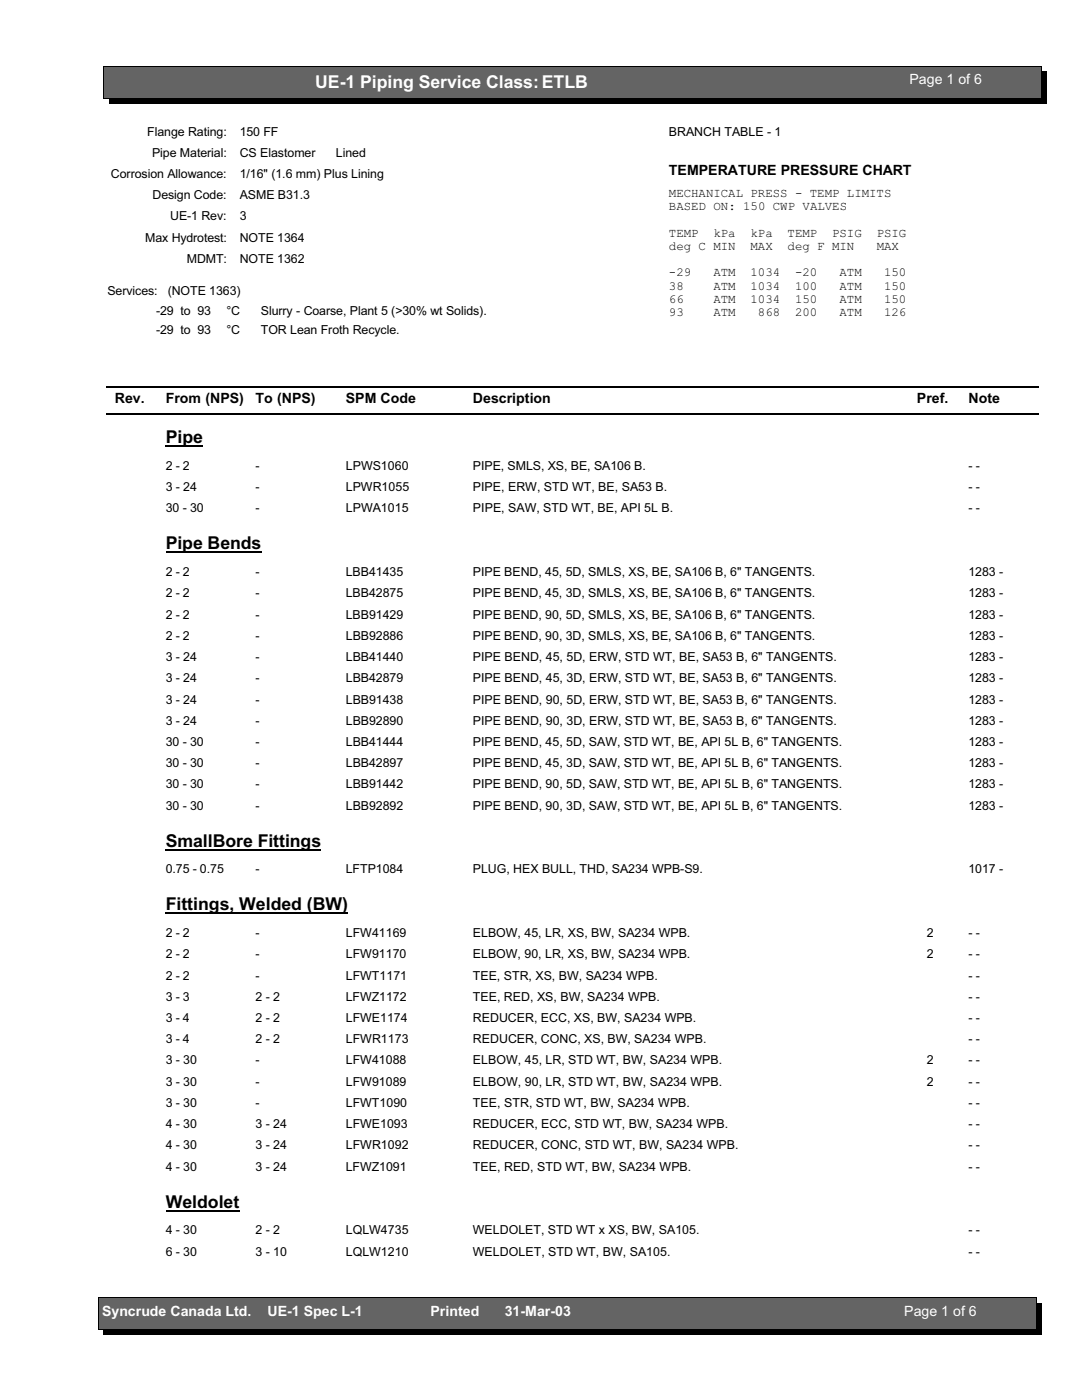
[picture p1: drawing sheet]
<svg xmlns="http://www.w3.org/2000/svg" width="216mm" height="279mm" viewBox="0 0 216 279" stroke-linecap="round" stroke-linejoin="round" font-family="sans-serif">
<defs><g id="words">
<text font-size="3.5" fill="#fff" x="62.9" y="17.5">UE-1 Piping Service Class:ETLB</text>
<g font-size="3.5">
<text x="33.1" y="88.5">Pipe</text>
<text x="33.1" y="109.6">Pipe Bends</text>
<text x="33.1" y="169">SmallBore Fittings</text>
<text x="33.1" y="181.7">Fittings, Welded (BW)</text>
<text x="33.1" y="241">Weldolet</text>
</g>
<g font-size="2.8" fill="#fff">
<text x="181.5" y="16.7">Page 1 of 6</text>
<text x="20.4" y="262.6">Syncrude Canada Ltd.</text>
<text x="53.4" y="262.6">UE-1 Spec L-1</text>
<text x="85.9" y="262.6">Printed</text>
<text x="100.7" y="262.6">31-Mar-03</text>
<text x="180.4" y="262.6">Page 1 of 6</text>
</g>
<g font-size="2.8">
<text x="133.5" y="34.8">TEMPERATURE PRESSURE CHART</text>
<text x="22.9" y="80.4">Rev.</text>
<text x="33.1" y="80.4">From (NPS)</text>
<text x="51" y="80.4">To (NPS)</text>
<text x="69" y="80.4">SPM Code</text>
<text x="94.4" y="80.4">Description</text>
<text x="183" y="80.4">Pref.</text>
<text x="193.3" y="80.4">Note</text>
</g>
<g font-size="2.5">
<text x="29.4" y="27.1">Flange Rating:</text>
<text x="47.8" y="27.1">150 FF</text>
<text x="133.5" y="27.1">BRANCH TABLE - 1</text>
<text x="22.1" y="35.5">Corrosion Allowance:</text>
<text x="30.4" y="31.3">Pipe Material:</text>
<text x="47.8" y="35.5">1/16&quot; (1.6 mm) Plus Lining</text>
<text x="47.8" y="31.3">CS Elastomer</text>
<text x="67" y="31.3">Lined</text>
<text x="30.4" y="39.8">Design Code:</text>
<text x="47.8" y="39.8">ASME B31.3</text>
<text x="133.5" y="39.4">MECHANICAL PRESS - TEMP LIMITS</text>
<text x="133.5" y="42">BASED ON: 150 CWP VALVES</text>
<text x="34" y="44">UE-1 Rev:</text>
<text x="47.8" y="44">3</text>
<text x="133.5" y="47.2">TEMP</text>
<text x="142.4" y="47.2">kPa</text>
<text x="149.8" y="47.2">kPa</text>
<text x="157.2" y="47.2">TEMP</text>
<text x="166" y="47.2">PSIG</text>
<text x="174.9" y="47.2">PSIG</text>
<text x="29" y="48.2">Max Hydrotest:</text>
<text x="37.3" y="52.5">MDMT:</text>
<text x="47.8" y="48.2">NOTE 1364</text>
<text x="47.8" y="52.5">NOTE 1362</text>
<text x="133.5" y="49.9">deg C MIN</text>
<text x="149.8" y="49.9">MAX</text>
<text x="157.2" y="49.9">deg F MIN</text>
<text x="174.9" y="49.9">MAX</text>
<text x="21.4" y="58.8">Services:</text>
<text x="33.5" y="58.8">(NOTE 1363)</text>
<text x="133.5" y="55.2">-29</text>
<text x="133.5" y="57.8">38</text>
<text x="142.4" y="55.2">ATM</text>
<text x="142.4" y="57.8">ATM</text>
<text x="149.8" y="55.2">1034</text>
<text x="149.8" y="57.8">1034</text>
<text x="158.6" y="55.2">-20</text>
<text x="158.6" y="57.8">100</text>
<text x="167.5" y="55.2">ATM</text>
<text x="167.5" y="57.8">ATM</text>
<text x="176.4" y="55.2">150</text>
<text x="176.4" y="57.8">150</text>
<text x="31.2" y="62.9">-29 to 93</text>
<text x="45.2" y="62.9">°C</text>
<text x="52.1" y="62.9">Slurry - Coarse, Plant 5 (&gt;30% wt Solids).</text>
<text x="133.5" y="60.4">66</text>
<text x="133.5" y="63">93</text>
<text x="142.4" y="63">ATM</text>
<text x="142.4" y="60.4">ATM</text>
<text x="149.8" y="60.4">1034</text>
<text x="151.2" y="63">868</text>
<text x="158.6" y="60.4">150</text>
<text x="158.6" y="63">200</text>
<text x="167.5" y="60.4">ATM</text>
<text x="167.5" y="63">ATM</text>
<text x="176.4" y="60.4">150</text>
<text x="176.4" y="63">126</text>
<text x="31.2" y="66.6">-29 to 93</text>
<text x="45.2" y="66.6">°C</text>
<text x="52.1" y="66.6">TOR Lean Froth Recycle.</text>
<text x="33.1" y="93.8">2 - 2</text>
<text x="51" y="93.8">-</text>
<text x="69" y="93.8">LPWS1060</text>
<text x="94.4" y="93.8">PIPE, SMLS, XS, BE, SA106 B.</text>
<text x="193.3" y="93.8">- -</text>
<text x="33.1" y="98">3 - 24</text>
<text x="51" y="98">-</text>
<text x="69" y="98">LPWR1055</text>
<text x="94.4" y="98">PIPE, ERW, STD WT, BE, SA53 B.</text>
<text x="193.3" y="98">- -</text>
<text x="33.1" y="102.3">30 - 30</text>
<text x="51" y="102.3">-</text>
<text x="69" y="102.3">LPWA1015</text>
<text x="94.4" y="102.3">PIPE, SAW, STD WT, BE, API 5L B.</text>
<text x="193.3" y="102.3">- -</text>
<text x="33.1" y="115">2 - 2</text>
<text x="33.1" y="119.2">2 - 2</text>
<text x="51" y="115">-</text>
<text x="51" y="119.2">-</text>
<text x="69" y="115">LBB41435</text>
<text x="69" y="119.2">LBB42875</text>
<text x="94.4" y="115">PIPE BEND, 45, 5D, SMLS, XS, BE, SA106 B, 6&quot; TANGENTS.</text>
<text x="94.4" y="119.2">PIPE BEND, 45, 3D, SMLS, XS, BE, SA106 B, 6&quot; TANGENTS.</text>
<text x="193.3" y="115">1283 -</text>
<text x="193.3" y="119.2">1283 -</text>
<text x="33.1" y="123.4">2 - 2</text>
<text x="51" y="123.4">-</text>
<text x="69" y="123.4">LBB91429</text>
<text x="94.4" y="123.4">PIPE BEND, 90, 5D, SMLS, XS, BE, SA106 B, 6&quot; TANGENTS.</text>
<text x="193.3" y="123.4">1283 -</text>
<text x="33.1" y="127.7">2 - 2</text>
<text x="33.1" y="131.9">3 - 24</text>
<text x="51" y="127.7">-</text>
<text x="51" y="131.9">-</text>
<text x="69" y="127.7">LBB92886</text>
<text x="69" y="131.9">LBB41440</text>
<text x="94.4" y="127.7">PIPE BEND, 90, 3D, SMLS, XS, BE, SA106 B, 6&quot; TANGENTS.</text>
<text x="94.4" y="131.9">PIPE BEND, 45, 5D, ERW, STD WT, BE, SA53 B, 6&quot; TANGENTS.</text>
<text x="193.3" y="127.7">1283 -</text>
<text x="193.3" y="131.9">1283 -</text>
<text x="33.1" y="136.1">3 - 24</text>
<text x="51" y="136.1">-</text>
<text x="69" y="136.1">LBB42879</text>
<text x="94.4" y="136.1">PIPE BEND, 45, 3D, ERW, STD WT, BE, SA53 B, 6&quot; TANGENTS.</text>
<text x="193.3" y="136.1">1283 -</text>
<text x="33.1" y="140.4">3 - 24</text>
<text x="51" y="140.4">-</text>
<text x="69" y="140.4">LBB91438</text>
<text x="94.4" y="140.4">PIPE BEND, 90, 5D, ERW, STD WT, BE, SA53 B, 6&quot; TANGENTS.</text>
<text x="193.3" y="140.4">1283 -</text>
<text x="33.1" y="144.7">3 - 24</text>
<text x="33.1" y="148.9">30 - 30</text>
<text x="51" y="144.7">-</text>
<text x="51" y="148.9">-</text>
<text x="69" y="144.7">LBB92890</text>
<text x="69" y="148.9">LBB41444</text>
<text x="94.4" y="144.7">PIPE BEND, 90, 3D, ERW, STD WT, BE, SA53 B, 6&quot; TANGENTS.</text>
<text x="94.4" y="148.9">PIPE BEND, 45, 5D, SAW, STD WT, BE, API 5L B, 6&quot; TANGENTS.</text>
<text x="193.3" y="144.7">1283 -</text>
<text x="193.3" y="148.9">1283 -</text>
<text x="33.1" y="153.1">30 - 30</text>
<text x="51" y="153.1">-</text>
<text x="69" y="153.1">LBB42897</text>
<text x="94.4" y="153.1">PIPE BEND, 45, 3D, SAW, STD WT, BE, API 5L B, 6&quot; TANGENTS.</text>
<text x="193.3" y="153.1">1283 -</text>
<text x="33.1" y="157.4">30 - 30</text>
<text x="33.1" y="161.6">30 - 30</text>
<text x="51" y="157.4">-</text>
<text x="51" y="161.6">-</text>
<text x="69" y="157.4">LBB91442</text>
<text x="69" y="161.6">LBB92892</text>
<text x="94.4" y="157.4">PIPE BEND, 90, 5D, SAW, STD WT, BE, API 5L B, 6&quot; TANGENTS.</text>
<text x="94.4" y="161.6">PIPE BEND, 90, 3D, SAW, STD WT, BE, API 5L B, 6&quot; TANGENTS.</text>
<text x="193.3" y="157.4">1283 -</text>
<text x="193.3" y="161.6">1283 -</text>
<text x="33.1" y="174.3">0.75 - 0.75</text>
<text x="51" y="174.3">-</text>
<text x="69" y="174.3">LFTP1084</text>
<text x="94.4" y="174.3">PLUG, HEX BULL, THD, SA234 WPB-S9.</text>
<text x="193.3" y="174.3">1017 -</text>
<text x="33.1" y="187">2 - 2</text>
<text x="33.1" y="191.3">2 - 2</text>
<text x="51" y="187">-</text>
<text x="51" y="191.3">-</text>
<text x="69" y="187">LFW41169</text>
<text x="69" y="191.3">LFW91170</text>
<text x="94.4" y="187">ELBOW, 45, LR, XS, BW, SA234 WPB.</text>
<text x="94.4" y="191.3">ELBOW, 90, LR, XS, BW, SA234 WPB.</text>
<text x="184.9" y="187">2</text>
<text x="184.9" y="191.3">2</text>
<text x="193.3" y="187">- -</text>
<text x="193.3" y="191.3">- -</text>
<text x="33.1" y="195.5">2 - 2</text>
<text x="51" y="195.5">-</text>
<text x="69" y="195.5">LFWT1171</text>
<text x="94.4" y="195.5">TEE, STR, XS, BW, SA234 WPB.</text>
<text x="193.3" y="195.5">- -</text>
<text x="33.1" y="199.7">3 - 3</text>
<text x="33.1" y="204">3 - 4</text>
<text x="51" y="199.7">2 - 2</text>
<text x="51" y="204">2 - 2</text>
<text x="69" y="199.7">LFWZ1172</text>
<text x="69" y="204">LFWE1174</text>
<text x="94.4" y="199.7">TEE, RED, XS, BW, SA234 WPB.</text>
<text x="94.4" y="204">REDUCER, ECC, XS, BW, SA234 WPB.</text>
<text x="193.3" y="199.7">- -</text>
<text x="193.3" y="204">- -</text>
<text x="33.1" y="208.2">3 - 4</text>
<text x="51" y="208.2">2 - 2</text>
<text x="69" y="208.2">LFWR1173</text>
<text x="94.4" y="208.2">REDUCER, CONC, XS, BW, SA234 WPB.</text>
<text x="193.3" y="208.2">- -</text>
<text x="33.1" y="212.4">3 - 30</text>
<text x="51" y="212.4">-</text>
<text x="69" y="212.4">LFW41088</text>
<text x="94.4" y="212.4">ELBOW, 45, LR, STD WT, BW, SA234 WPB.</text>
<text x="184.9" y="212.4">2</text>
<text x="193.3" y="212.4">- -</text>
<text x="33.1" y="216.7">3 - 30</text>
<text x="33.1" y="220.9">3 - 30</text>
<text x="51" y="216.7">-</text>
<text x="51" y="220.9">-</text>
<text x="69" y="216.7">LFW91089</text>
<text x="69" y="220.9">LFWT1090</text>
<text x="94.4" y="216.7">ELBOW, 90, LR, STD WT, BW, SA234 WPB.</text>
<text x="94.4" y="220.9">TEE, STR, STD WT, BW, SA234 WPB.</text>
<text x="184.9" y="216.7">2</text>
<text x="193.3" y="216.7">- -</text>
<text x="193.3" y="220.9">- -</text>
<text x="33.1" y="225.2">4 - 30</text>
<text x="51" y="225.2">3 - 24</text>
<text x="69" y="225.2">LFWE1093</text>
<text x="94.4" y="225.2">REDUCER, ECC, STD WT, BW, SA234 WPB.</text>
<text x="193.3" y="225.2">- -</text>
<text x="33.1" y="229.4">4 - 30</text>
<text x="33.1" y="233.6">4 - 30</text>
<text x="51" y="229.4">3 - 24</text>
<text x="51" y="233.6">3 - 24</text>
<text x="69" y="229.4">LFWR1092</text>
<text x="69" y="233.6">LFWZ1091</text>
<text x="94.4" y="229.4">REDUCER, CONC, STD WT, BW, SA234 WPB.</text>
<text x="94.4" y="233.6">TEE, RED, STD WT, BW, SA234 WPB.</text>
<text x="193.3" y="229.4">- -</text>
<text x="193.3" y="233.6">- -</text>
<text x="33.1" y="246.3">4 - 30</text>
<text x="33.1" y="250.6">6 - 30</text>
<text x="51" y="246.3">2 - 2</text>
<text x="51" y="250.6">3 - 10</text>
<text x="69" y="246.3">LQLW4735</text>
<text x="69" y="250.6">LQLW1210</text>
<text x="94.4" y="246.3">WELDOLET, STD WT x XS, BW, SA105.</text>
<text x="94.4" y="250.6">WELDOLET, STD WT, BW, SA105.</text>
<text x="193.3" y="246.3">- -</text>
<text x="193.3" y="250.6">- -</text>
</g>
</g></defs>
<path d="M20.7 13.3h187.1v6.3h-187.1z" fill="#646464"/>
<path d="M20.6 13.2h187.2v6.4M20.6 19.6h187.2M20.7 13.2v6.4" fill="none" stroke="#000" stroke-width=".2"/>
<path d="M207.8 14.3h1.1v.6h-1.1zM207.8 19.1h1.1v.5h-1.1zM207.8 14.3h.5v5.3h-.5zM208.3 14.3h.6v5.3h-.6zM21.7 19.6h187.2v.5h-187.2zM21.7 20.1h187.2v.6h-187.2zM21.7 19.6h.5v1.1h-.5zM208.3 19.6h.6v1.1h-.6z" fill="#000"/>
<path d="M21.2 77.3h186.1" fill="none" stroke="#000" stroke-width=".25"/>
<path d="M21.2 82.6h186.1" fill="none" stroke="#000" stroke-width=".3"/>
<path d="M33.1 89h7.4M33.1 110.2h19.1M33.1 169.6h31M33.1 182.3h36.4M33.1 241.6h14.7" fill="none" stroke="#000" stroke-width=".38"/>
<path d="M19.6 259h187.1v6.4h-187.1z" fill="#646464"/>
<path d="M19.6 259h187.2v6.4M19.6 259v6.4M19.6 265.4h187.2" fill="none" stroke="#000" stroke-width=".2"/>
<path d="M20.7 265.4h187.1v.5h-187.1zM20.7 265.9h187.1v.5h-187.1zM20.7 265.4h.5v1h-.5zM206.7 260.1h1.1v.5h-1.1zM206.7 264.9h1.1v.5h-1.1zM206.7 260.1h.5v5.3h-.5zM207.3 265.4h.5v1h-.5zM207.3 260.1h.5v5.3h-.5z" fill="#000"/>
<use href="#words"/>
</svg>
